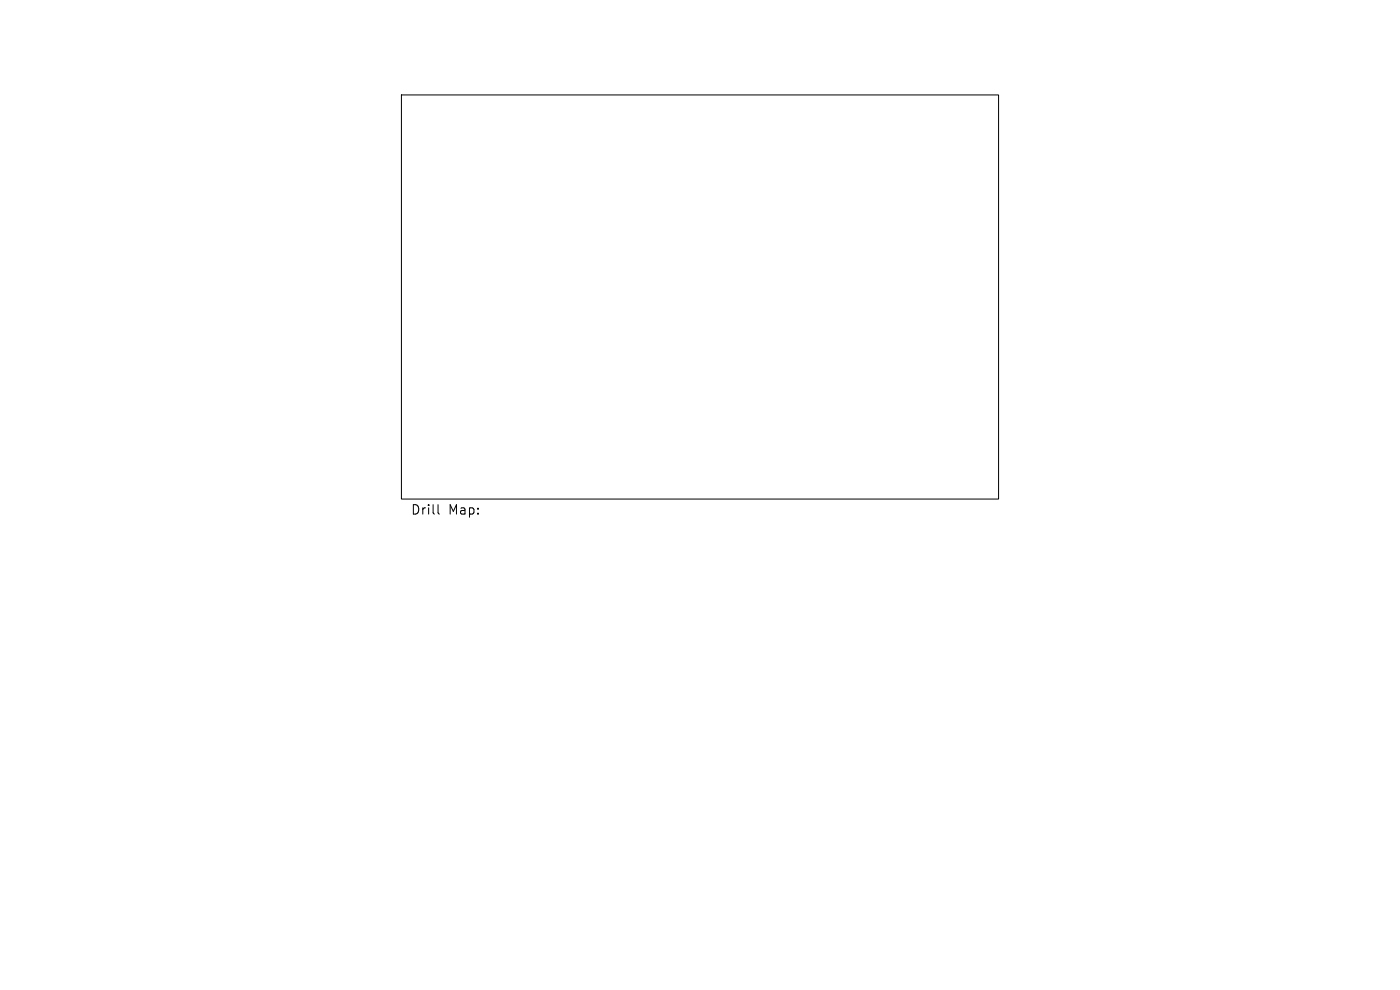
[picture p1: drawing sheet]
<svg xmlns="http://www.w3.org/2000/svg" width="297mm" height="210mm" viewBox="0 0 297 210" stroke-linecap="round" stroke-linejoin="round" font-family="sans-serif">
<defs><g id="words">
<g font-size="2.8">
<text x="87.1" y="109.4">Drill</text>
<text x="95.1" y="109.4">Map:</text>
</g>
</g></defs>
<path d="M85.2 20.1h126.6v85.8h-126.6zM92.9 107.1v1.7l.3 .3" fill="none" stroke="#000" stroke-width=".21"/>
<use href="#words"/>
</svg>
